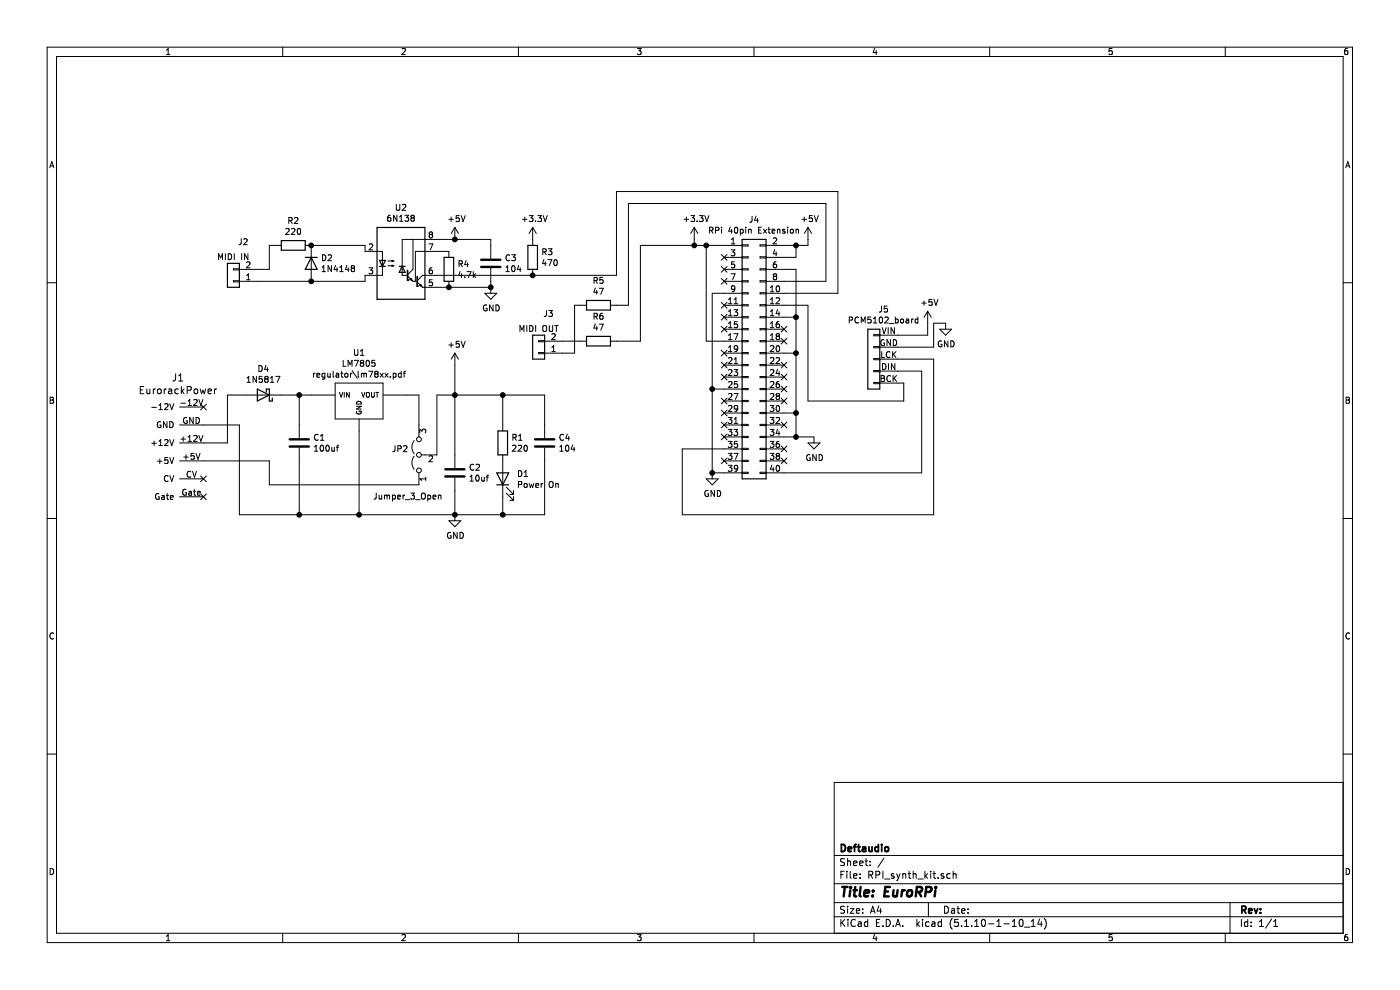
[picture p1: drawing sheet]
<svg xmlns="http://www.w3.org/2000/svg" width="297mm" height="210mm" viewBox="0 0 297 210" stroke-linecap="round" stroke-linejoin="round" font-family="sans-serif">
<path d="M0 0h296.9v210h-296.9z" fill-rule="evenodd" fill="#fff" stroke="#fff" stroke-width=".21"/>
<g fill="none" stroke="#000" stroke-width=".21">
<path d="M10 10h276.9v189.9h-276.9zM12 12h272.9v186h-272.9zM35.3 11.6h.7M35.3 10.6l.4-.3v1.3M60 10v2M85.3 10.4l.5-.1 .2 .3-.8 1h.8M110 10v2M135.2 10.3h.8l-.4 .5 .4 .1v.6l-.2 .1-.6-.1M160 10v2M185.6 10.2l-.4 .9h.9M185.9 10.7v.9M210 10v2"/>
<path d="M235.9 10.3h-.6l-.1 .6 .7-.1v.7l-.1 .1-.6-.1M259.9 10v2M285.9 10.3h-.4l-.2 .3-.1 .7 .3 .3 .4-.1v-.7h-.4l-.3 .2M10.6 35.6l.4-1.3 .4 1.3M10.7 35.2h.6M285.5 35.6l.4-1.3 .5 1.3M285.6 35.2h.6M10 60h2M46.4 55.1v-1.3l.4 .9 .4-.9v1.3M47.8 53.8v1.3M48.4 53.8a.64 .64 0 0 1 .7 .6 .64 .64 0 0 1-.7 .7zM49.5 57h1.3v.3h-1.3z"/>
<path d="M49.5 59.5h1.3v.3h-1.3zM49.7 53.8v1.3M51.2 50.6v.9l-.2 .4h-.3M51.3 53.8v1.3M51.7 50.8l.5-.2 .2 .4-.7 .9h.7M52.3 59.3h.7M52.3 58.4l.4-.3v1.2M52.3 55.7l.5-.2 .2 .4-.7 .9h.7M52.6 53.8v1.3l-.7-1.3v1.3M59.7 52.1h-2.6v5h-6.3M60.6 48.6l.5-.1 .3 .3-.8 .9h.8M61.3 46.8l.6-.1v-.4l-.6-.2v1.3"/>
<path d="M61.6 46.8l.4 .6M61.8 48.6l.5-.1 .3 .3-.8 .9h.8M62.5 46.3l.5-.2 .2 .4-.8 .9h.8M63.2 48.5h.2a.69 .69 0 0 1 .4 .6 .69 .69 0 0 1-.4 .6 .83 .83 0 0 1-.2-1.2zM64.8 52.1h12.7v1.2h3.6v5.1h-3.6v1.3h-26.7M66 52.1v7.6M68.3 57.6h.7M68.3 56.7l.4-.4v1.3M68.4 54a.64 .64 0 0 1 .7 .7 .64 .64 0 0 1-.7 .6zM69.6 54.2l.5-.2 .2 .4-.7 .9h.7M70.3 56.3v1.3l-.7-1.3v1.3M71.2 56.3l-.3 .9h.8"/>
<path d="M71.5 56.8v.8M72.1 56.7l.3-.4v1.3M72.1 57.6h.7M73.6 56.3l-.3 .9h.8M73.9 56.8v.8M74.7 56.9l-.2-.2 .2-.4 .5 .2v.3l-.2 .1M74.7 56.9l-.2 .2v.3l.2 .2h.3l.2-.2v-.4l-.2-.1M74.7 56.9h.3M78.3 56.8h.8l-.5 .5 .4 .1 .1 .4-.3 .3-.5-.2M78.3 51.9l.5-.2 .3 .4-.8 .9h.8M82.3 56.4h1.2M82.3 55.4h1.2"/>
<path d="M82.8 45.7h-.2l-.3 .3-.1 .7 .3 .2 .4-.1v-.4l-.2-.3h-.2l-.3 .3M83.2 56.2l.3 .2-.3 .1zM83.2 55.2l.3 .2-.3 .1zM84.1 43.3v1.1l.2 .2h.4l.1-.2v-1.1M84.2 45.7v1.2l-.7-1.2v1.2M84.8 46l.3-.3v1.2M84.8 46.9h.7M85.3 43.5l.5-.2 .3 .4-.8 .9h.8M85.9 45.7h.8l-.4 .4 .3 .2 .1 .4-.3 .2-.5-.1M86.5 58.5l1.1 1.2h.6M87.2 59l.3 .5-.5-.2zM87.4 46.2h.3"/>
<path d="M87.4 46.2l-.2 .2v.3l.2 .2h.4l.1-.2-.1-.4-.1-.1M87.4 46.2l-.2-.2 .2-.3 .4 .1v.3l-.1 .1M87.6 50.8v6.3l-1.1 1.2M88.5 59.5l1.1-1.1h41.2v-17.8h47v21.6h-15.3M88.5 59.8l1.1 1.1h14.5M91 51.7h.8l-.5 1.3M91.3 49.7l-.3-.2 .3-.3h.2l.3 .2-.3 .3M91.3 49.7l-.3 .3v.2l.3 .3 .3-.1 .2-.2v-.2l-.3-.3M91.3 49.7h.2M91.6 56.8h-.2a.79 .79 0 0 0-.1 1.3l.3-.1 .2-.5-.3-.2h-.2l-.3 .2M91.7 59.3h-.6l-.1 .7 .5-.2 .3 .3v.3l-.3 .2-.5-.1M95.2 46.5h1"/>
<path d="M95.2 54.6v-1.3h-7.1v6.4M95.2 59.7v1.2M95.7 46v1M96.5 48.2v2.6M96.5 48.2l-.8 1.3M96.5 48.2l.8 1.3M97.4 56l.6-.1v-.5l-.6-.1v1.3M97.4 45.7h-.6l-.1 .6 .2-.1 .5 .1v.6l-.2 .1-.5-.1M97.6 57.6l-.3 .9h.8M97.7 56l.4 .6M97.8 45.7l.4 1.3 .5-1.3M97.9 58v.9"/>
<path d="M98.6 58.8v.1M98.9 55.3l-.3 .8h.8M99.1 57.6h.8l-.5 1.3M99.2 55.7v.9M100.4 57.6v1.3M100.5 58.4l.4 .5M100.9 58l-.5 .5M104.1 54.8v-4h-18.8v7.6h1M104.1 56.9v5.3M107.3 57.6h.7M107.3 56.7l.4-.4v1.3M108.1 54.2a.56 .56 0 0 0-.8 .5 .56 .56 0 0 0 .8 .5"/>
<path d="M108.6 54h.7l-.4 .5 .4 .1v.5l-.2 .2-.5-.1M108.7 56.5l.1-.2a.67 .67 0 0 1 .5 .7 .67 .67 0 0 1-.5 .6l-.3-.5zM110.1 56.3l-.3 .9h.7M110.4 56.8v.8M110.8 46.5h1M111.3 46v1M112.3 45.7h.8l-.5 .5 .4 .1 .1 .5-.3 .2-.5-.1M113 48.2l.8 1.3M113 48.2l-.8 1.3M113 48.2v3.9M113 57.1v1.3M113.6 46.9v.1"/>
<path d="M114.1 45.7h.8l-.5 .5 .4 .1v.6l-.1 .1-.6-.1M115.2 53.4l.6-.1v-.4l-.6-.1v1.2M115.2 45.7l.5 1.3 .4-1.3M115.4 55l-.3 .9h.8M115.5 53.4l.4 .6M115.7 55.5v.8M116.2 55.1h.9l-.6 1.2M116.3 52.8h.8l-.4 .5 .3 .1 .1 .4-.3 .2-.5-.1M117.6 55.2l.2-.1a.69 .69 0 0 1 .4 .6 .69 .69 0 0 1-.4 .6l-.3-.4zM126 59.5l.7-.1v-.4l-.7-.2v1.3M126.3 59.5l.4 .6M127.9 58.8h-.6l-.1 .6 .5-.1 .3 .3v.3l-.3 .2-.5-.1"/>
<path d="M145.1 46.5h1M145.6 46v1M146.6 45.7h.8l-.5 .5 .4 .1 .1 .5-.3 .2-.5-.1M147.3 48.2l-.8 1.3M147.3 48.2v3.9M147.3 48.2l.7 1.3M147.9 46.9v.1M148.4 45.7h.8l-.5 .5 .4 .1v.6l-.2 .1-.5-.1M149.5 45.7l.4 1.3 .5-1.3M149.8 52.1v20.3h7.6M150.5 48.9l.6-.1 .2-.2-.1-.3-.7-.1v1.3M150.8 48.9l.5 .6"/>
<path d="M151.8 48.9l.6-.1 .1-.2v-.3l-.7-.1v1.3M153 59.1l1.2 1.2M153 56.5l1.2 1.2M153 54l1.2 1.2M153.1 48.2v.1M153.1 48.6v.9M153.6 59.7h3.8M153.6 57.1h3.8M153.6 54.6h3.8M154.2 54l-1.2 1.2M154.2 59.1l-1.2 1.2M154.2 56.5l-1.2 1.2"/>
<path d="M154.9 48.1l-.3 .9h.8M155.1 53h.8l-.4 .5 .3 .1 .1 .4-.3 .3-.5-.2M155.1 58.1h.8l-.5 1.2M155.2 51.7h.7M155.2 50.8l.3-.3v1.2M155.2 48.6v.9M155.8 55.5h-.6v.6l.4-.1 .3 .3v.3l-.3 .2-.4-.1M155.9 48.3l.2-.1a.67 .67 0 0 1 .4 .6 .67 .67 0 0 1-.4 .7l-.3-.5zM157.1 48.7l.3-.1 .3 .3-.2 .5h-.4M157.1 48.6v1.3M157.4 52.1h-21.5v20.3h-6.4M157.4 57h1.3v.3h-1.3z"/>
<path d="M157.4 59.5h1.3v.3h-1.3zM157.4 51.9h1.3v.3h-1.3zM157.4 54.5h1.3v.2h-1.3zM158.2 48.2v.1M158.2 48.6v.9M158.8 48.8l.5-.1 .1 .8M158.8 48.6v.9M159.5 45.9v.9l-.1 .3-.3 .1M160.4 45.8l-.3 .9h.8M160.7 46.3v.9M160.9 48.8h.5M161.2 57h1.3v.3h-1.3z"/>
<path d="M161.2 59.5h1.3v.3h-1.3zM161.2 51.9h1.3v.3h-1.3zM161.2 54.5h1.3v.2h-1.3zM161.5 48.2h-.6v1.3h.6M162 48.6l.6 .9M162.5 59.7h12.7v-16.5h-41.9v21.6h-3.8M162.5 57.1h6.4v35.6M162.6 48.6l-.6 .9M162.9 48.6h.5M163.1 48.2v1.1l.3 .2M163.8 49l.6-.1-.1-.2-.3-.1-.2 .2v.6h.5M164 50.6l.5-.1 .3 .3-.8 .9h.8"/>
<path d="M164.3 58.6l-.3 .3v.2l.3 .2h.4l.1-.2-.1-.4M164.3 58.6l-.3-.2 .3-.3h.2l.3 .2-.3 .3M164.3 58.6h.2M164.3 52.9l-.3 .9h.8M164.5 58.6l.2 .1M164.7 55.5h-.3a.79 .79 0 0 0-.1 1.3h.4l.1-.5-.3-.3h-.2l-.3 .3M164.7 53.4v.9M164.7 58.7h.1M164.9 48.8l.5-.1 .1 .8M164.9 48.6v.9M166.5 48.7l-.3-.1-.2 .2 .1 .2 .4 .1v.3h-.5M167.1 48.2v.1"/>
<path d="M167.1 48.6v.9M167.7 48.8l.2-.2 .4 .2-.1 .6-.5-.1zM168.9 52.1v2.5h-6.4M168.9 48.8l.4-.1 .1 .8M168.9 48.6v.9M170.1 46.5h1M170.6 46v1M171.4 48.2l-.8 1.3M171.4 48.2v3.9h-8.9M171.4 48.2l.8 1.3M172.3 45.7h-.6v.6l.1-.1 .5 .1v.6l-.2 .1-.4-.1M172.8 45.7l.4 1.3 .4-1.3"/>
<path d="M284.9 60h2M37.3 79.3l-.1 1.3-.5 .2M37.9 79.7l.4-.4v1.5M54.4 79.8v1.3l-.7-1.3v1.3M54.9 77.5a.64 .64 0 0 1 .7 .7 .64 .64 0 0 1-.7 .6zM55.6 79.8h-.6v.6l.1-.1 .5 .1v.6l-.2 .1-.4-.1M56.4 77.5l-.3 .9h.8M56.7 78v.8M58.5 79.8h.9l-.6 1.3M66.5 79.2v.8M66.9 79.2l-.4 .2M67.2 79.6l.6-.1v-.3h-.4l-.2 .2 .1 .6h.5"/>
<path d="M68.9 79.2h-.4l-.2 .2 .1 .6h.5M68.9 79.2v1l-.2 .2h-.3M69.5 79.2l.1 .8 .5-.1M70.1 79.2v.8M70.7 78.7v1.1l.1 .2M71.3 79.2h.5l.1 .8M71.9 79.5l-.6 .2v.3h.6M72.3 79.2h.5M72.5 78.7v1.1l.3 .2M72.8 76.4v1.3h.6M73.3 79.2h.3l.2 .2-.1 .6h-.3l-.3-.2zM73.8 77.7v-1.3l.5 .9 .4-.9v1.3"/>
<path d="M74.4 79.2v.8M74.7 79.2l-.3 .2M74.7 78.6l1.1 1.7M75.2 76.4h.8l-.5 1.3M75.2 74.1v1.1l.2 .2 .4-.1 .1-.1v-1.1M76 78.7v1.1l.2 .2M76.5 75.4h.7M76.5 74.5l.3-.4v1.3M76.7 79.2v.8M76.7 79.3l.3-.1 .2 .2M76.7 77l-.3 .2v.3l.3 .2h.3l.2-.2v-.3l-.3-.2M76.7 77l-.3-.3 .3-.3h.2l.3 .3-.3 .3"/>
<path d="M76.7 77h.2M77.2 79.4l.2-.2h.3v.8M77.2 79.4v.6M77.8 76.6l.2-.2a.69 .69 0 0 1 .4 .7 .69 .69 0 0 1-.4 .6l-.3-.5zM78.2 78.7h.9l-.6 1.3M79.5 76.4h-.6l-.1 .6 .2-.1 .5 .1v.6l-.1 .1-.6-.1M79.7 79.3l-.2-.3 .2-.3 .5 .2v.3l-.2 .1M79.7 79.3l-.2 .2v.3l.2 .2h.4l.1-.2v-.4l-.2-.1M79.7 79.3h.3M80.6 79.2l.7 .8M81.3 79.2l-.7 .8M81.7 79.2l.6 .8"/>
<path d="M82.3 79.2l-.6 .8M82.8 79.9v.1M83.4 79.2h.4l.2 .2-.1 .6h-.5M83.4 79.2v1.2M85.1 78.7v1.3M85.1 79.2h-.3l-.3 .2 .1 .6h.5M85.6 79.2h.4M86 78.7l-.3 .2v1.1M89.3 60.3l.2 .5-.5-.2zM95.2 73.2h1M95.7 72.7v1M96.5 74.9l-.8 1.3"/>
<path d="M96.5 74.9v24.4M96.5 74.9l.8 1.3M97.4 72.4h-.6l-.1 .6 .2-.1 .5 .1v.5l-.2 .2-.5-.2M97.8 72.4l.4 1.3 .5-1.3M102.8 62.2h2.6l-1.3 1.3zM103.2 64.8a.59 .59 0 0 0-.7 .5 .59 .59 0 0 0 .7 .6l.1-.5h-.2M104.6 64.7v1.2l-.7-1.2v1.2M105.2 64.7a.64 .64 0 0 1 .7 .6 .64 .64 0 0 1-.7 .6zM110.3 70.3v-1.3l.4 1 .4-1v1.3M111.8 69v1.3M112.4 69a.64 .64 0 0 1 .7 .7 .64 .64 0 0 1-.7 .6zM113.6 69v1.3"/>
<path d="M114.3 72.2h1.2v.3h-1.2zM114.3 74.8h1.2v.2h-1.2zM115.2 69.2l.2-.2a.44 .44 0 0 1 .6 .5l-.1 .6-.5 .2-.2-.2zM115.5 72.4h8.9M115.9 65.9v.9l-.2 .3h-.3M116.4 65.9h.8l-.4 .5 .3 .1 .1 .4-.3 .2-.5-.1M116.5 69v1.1l.3 .2h.3l.1-.2v-1.1M117.1 70.9l.4-.1 .3 .3-.8 .9h.8M117.1 74.6h.7M117.1 73.7l.3-.4v1.3M117.7 69h.7M118 69v1.3"/>
<path d="M124.4 64.8h-2.5v10.1h-6.4M126 67.1l.7-.1v-.4l-.7-.1v1.2M126.3 68.7l-.3 .9h.8M126.3 61.1l-.3 .9h.8M126.3 67.1l.4 .6M126.6 61.6v.8M126.6 69.2v.8M127.1 68.8h.9l-.6 1.2M127.1 61.1h.9l-.6 1.3M127.8 66.5h-.2a.79 .79 0 0 0-.1 1.2h.3l.2-.5-.3-.3h-.2l-.3 .3M153 66.7l1.2 1.2M153 69.2l1.2 1.2"/>
<path d="M153 64.1l1.2 1.3M153 76.8l1.2 1.3M153 79.4l1.2 1.2M153 74.3l1.2 1.2M153.6 69.8h3.8M153.6 64.8h3.8M153.6 74.9h3.8M153.6 67.3h3.8M153.6 77.5h3.8M153.6 80h3.8M154.2 66.7l-1.2 1.2M154.2 69.2l-1.2 1.2"/>
<path d="M154.2 64.1l-1.2 1.3M154.2 76.8l-1.2 1.3M154.2 79.4l-1.2 1.2M154.2 74.3l-1.2 1.2M154.5 78.5l.5-.1 .3 .3-.8 1h.8M154.5 76l.5-.1 .3 .3-.8 .9h.8M154.5 72h.8M154.5 74.6h.8M154.5 64.4h.8M154.5 63.5l.4-.3v1.2M154.5 66l.4-.3v1.3M154.5 68.6l.4-.4v1.3"/>
<path d="M154.5 71.1l.4-.3v1.2M154.5 73.7l.4-.4v1.3M154.5 67h.8M154.5 69.5h.8M155.7 78.4h.8l-.4 .5 .3 .1 .1 .4-.3 .3-.5-.2M155.7 65.7h.8l-.4 .5 .3 .1 .1 .4-.3 .3-.5-.2M155.7 70.8h.9l-.6 1.2M155.8 77.1h.7M155.8 64.4h.7M155.8 63.5l.3-.3v1.2M155.8 76.2l.3-.3v1.2M155.9 61.2l-.3 .2h-.3l-.1-.2v-.5l.4-.1 .3 .3-.2 .9-.4 .1"/>
<path d="M156.4 68.2h-.6v.6l.4-.1 .3 .3v.3l-.3 .2-.4-.1M156.5 73.9l-.3 .2-.3-.1-.1-.6 .4-.1 .3 .3-.1 .7-.2 .2-.3 .1M157.4 72.2h1.3v.3h-1.3zM157.4 74.8h1.3v.2h-1.3zM157.4 67.2h1.3v.2h-1.3zM157.4 62.2h-6.3v39.4M157.4 62.1h1.3v.2h-1.3zM157.4 64.6h1.3v.3h-1.3zM157.4 69.7h1.3v.3h-1.3zM157.4 77.3h1.3v.3h-1.3zM157.4 79.9h1.3v.2h-1.3zM161.2 72.2h1.3v.3h-1.3z"/>
<path d="M161.2 74.8h1.3v.2h-1.3zM161.2 67.2h1.3v.2h-1.3zM161.2 79.9h1.3v.2h-1.3zM161.2 77.3h1.3v.3h-1.3zM161.2 69.7h1.3v.3h-1.3zM161.2 64.6h1.3v.3h-1.3zM161.2 62.1h1.3v.2h-1.3zM162.5 72.4h3.8M162.5 64.8h8.9v20.3h20.3v-3.8h-5.1M162.5 69.8h3.8M162.5 74.9h6.4M162.5 67.3h6.4"/>
<path d="M162.5 77.5h3.8M162.5 80h3.8M163.4 78.5l.5-.1 .3 .3-.8 1h.8M163.4 76l.5-.1 .3 .3-.8 .9h.8M163.4 72h.8M163.4 73.4l.5-.1 .3 .4-.8 .9h.8M163.4 61.9h.8M163.4 61l.4-.4v1.3M163.4 63.5l.4-.3v1.2M163.4 66l.4-.3v1.3M163.4 68.6l.4-.4v1.3M163.4 71.1l.4-.3v1.2"/>
<path d="M163.4 64.4h.8M163.4 67h.8M163.4 69.5h.8M164.7 76l.4-.1 .3 .3-.8 .9h.8M164.7 63.3l.4-.1 .3 .3-.8 .9h.8M164.8 73.4l.2-.1a.67 .67 0 0 1 .4 .6 .67 .67 0 0 1-.4 .7l-.3-.5zM164.8 60.7l.2-.1a.67 .67 0 0 1 .4 .6 .67 .67 0 0 1-.4 .7l-.3-.5zM164.9 71.3l-.2 .3v.3l.2 .1h.4l.1-.2v-.2l-.3-.3M164.9 71.3l-.2-.2 .2-.3h.2l.3 .2-.3 .3M164.9 71.3h.2M165 65.6l-.3 .9h.7M165 78.3l-.3 .9h.7"/>
<path d="M165.3 68.2l-.5 .2-.1 .4v.6l.6 .1 .1-.2-.1-.5-.4-.1-.2 .3M165.3 66.1v.9M165.3 78.8v.9M165.7 69.2l1.2 1.2M165.7 79.4l1.2 1.2M165.7 76.8l1.2 1.3M165.7 71.8l1.2 1.2M166.9 71.8l-1.2 1.2M166.9 76.8l-1.2 1.3M166.9 79.4l-1.2 1.2M166.9 69.2l-1.2 1.2M180.2 67.9l.6-.1v-.4l-.6-.2v1.3"/>
<path d="M182.1 67.4a.56 .56 0 0 0-.7 .5 .56 .56 0 0 0 .7 .5M182.7 68.5v-1.3l.4 1 .4-1v1.3M184.8 67.2h-.6l-.1 .7 .2-.2 .5 .2v.5l-.2 .1-.5-.1M185.3 67.6l.4-.4v1.3M185.3 68.5h.7M185.4 71h1.2v.2h-1.2zM185.4 73.5h1.2v.3h-1.2zM185.4 76.1h1.2v.2h-1.2zM185.4 78.6h1.2v.2h-1.2zM186.6 67.4l.2-.2a.69 .69 0 0 1 .4 .7 .69 .69 0 0 1-.4 .6l-.3-.5zM186.6 76.2h11.5v33h-53.4v-14h12.7M186.6 78.7h8.9v21.6h-33"/>
<path d="M186.9 79.7h.5l.2 .2-.2 .4 .3 .2-.2 .4h-.6zM187 64.9v.9l-.2 .4h-.3M187 74.6v1.3h.7M187.1 69.5l.5 1.3 .4-1.3M187.2 77.1a.64 .64 0 0 1 .8 .7 .64 .64 0 0 1-.8 .6zM187.6 72.1a.59 .59 0 0 0-.8 .6 .59 .59 0 0 0 .8 .6v-.5h-.2M187.7 67.4l.5-.2 .2 .4-.7 .9h.7M188.2 64.9h-.6v.6l.4-.1 .3 .3v.3l-.3 .2-.4-.1M188.4 69.5v1.3M188.5 77.1v1.3M188.7 68.6h.9M188.8 74.7a.56 .56 0 0 0-.8 .5 .56 .56 0 0 0 .8 .5"/>
<path d="M188.9 72v1.3l-.7-1.3v1.3M188.9 79.8a.56 .56 0 0 0-.8 .5 .56 .56 0 0 0 .8 .5M189.4 74.6v1.3M189.5 79.7v1.2M189.5 72a.64 .64 0 0 1 .7 .7 .64 .64 0 0 1-.7 .6zM189.5 75.1l.6 .8M189.7 69.5v1.3l-.7-1.3v1.3M189.8 77.1v1.3l-.7-1.3v1.3M189.9 67.7h.4l.3 .2-.2 .6h-.5M189.9 67.2v1.3M190.1 74.6l-.7 .7M190.2 79.7l-.7 .7"/>
<path d="M191.2 67.7l.4 .1v.7h-.3l-.3-.2zM192.3 67.7h.4l.1 .8M192.8 68l-.6 .2 .1 .3h.5M193.4 67.7v.8M193.8 67.7l-.4 .2M194.7 67.7h-.3l-.3 .2 .1 .6h.5M194.7 67.2v1.3M195.5 64.3h1M196 63.8v1M196.8 66l-.8 1.3M196.8 66v5.1h-10.2M196.8 66l.8 1.3"/>
<path d="M197.7 63.5h-.6v.6l.1-.1 .5 .1v.6l-.2 .1-.4-.1M198.1 63.5l.5 1.3 .4-1.3M199.3 69.8h2.6l-1.3 1.3zM199.7 72.4a.59 .59 0 0 0-.7 .5 .59 .59 0 0 0 .7 .6l.1-.5h-.2M200.6 69.8v-1.2h-2.5v5h-11.5M201.1 72.3v1.3l-.7-1.3v1.3M201.7 72.3a.64 .64 0 0 1 .7 .6 .64 .64 0 0 1-.7 .7zM10.6 84.3h.5l.2 .2-.2 .4 .3 .2-.3 .5h-.5zM10.6 84.9h.5M29.8 82.7h.5M30.5 82h-.7v1.5h.7M31.2 82.5v.9l.4 .1 .2-.1"/>
<path d="M31.8 82.5v1M32.2 94h1M32.2 86.4h1M32.5 82.5v1M32.7 93.5v1M33 82.5l-.5 .3M33.4 97.8h1M33.5 82.6l.2-.1 .4 .1 .1 .6-.1 .2-.4 .1-.2-.1zM33.7 93.6l.4-.4v1.3M33.7 94.5h.8M33.7 86l.4-.4v1.3M33.7 86.9h.8"/>
<path d="M33.9 97.4v.9M34.1 89.5a.59 .59 0 0 0-.7 .6 .59 .59 0 0 0 .7 .6l.1-.5h-.3M34.8 82.5v1M34.9 93.4l.5-.2 .3 .4-.8 .9h.8M34.9 85.8l.5-.2 .3 .4-.8 .9h.8M35.3 82.5l-.5 .3M35.4 89.4v1.3l-.7-1.3v1.3M35.6 97.1h-.6l-.1 .6 .2-.2 .5 .2v.5l-.2 .1-.5-.1M35.8 82.6h.6v.9M36 93.2l.4 1.3 .5-1.3M36 97.1l.4 1.2 .5-1.2M36 85.6l.4 1.3 .5-1.3"/>
<path d="M36 89.4a.64 .64 0 0 1 .7 .7 .64 .64 0 0 1-.7 .6zM36.4 82.9h-.5l-.2 .2 .2 .4 .5-.1M37.8 82.6l-.4-.1-.3 .3 .2 .6h.5M37.9 80.8h.9M38.1 97.8h19v5h31.8v-2.5M38.1 90.1h12.7v19.1h64.7v-14.2M38.1 86.3h5.1M38.4 85.5h1M38.4 93.1h1M38.5 82v1.5M38.6 82.9l.5 .6M38.9 92.7v.9"/>
<path d="M39 97h.9M39.1 82.5l-.6 .6M39.5 96.5v.9M39.6 88.6a.59 .59 0 0 0-.7 .6 .59 .59 0 0 0 .7 .6l.1-.5h-.2M39.7 82.8l.7-.1 .2-.2-.1-.4-.8-.1v1.5M39.9 93.6h.7M39.9 85.1l.3-.4v1.3M39.9 92.7l.3-.3v1.2M39.9 86h.7M40.8 100l.5 1.2 .4-1.2M41 88.5v1.3l-.8-1.3v1.3M41.1 92.5l.5-.1 .2 .3-.8 .9h.8"/>
<path d="M41.1 84.9l.5-.2 .2 .4-.8 .9h.8M41.2 96.2h-.6l-.1 .6 .2-.2 .4 .1 .1 .6-.2 .1-.5-.1M41.2 82.6l.2-.1 .5 .1 .1 .6-.2 .2-.4 .1-.2-.1zM41.6 96.2l.4 1.2 .4-1.2M41.6 88.5a.64 .64 0 0 1 .7 .7 .64 .64 0 0 1-.7 .6zM42.2 92.4l.4 1.2 .4-1.2M42.2 84.7l.4 1.3 .4-1.3M42.5 82.5l.3 1 .2-.7 .3 .7 .3-1M42.6 85.7l1.2 1.2M43.8 85.7l-1.2 1.2M44.1 83l.8-.1-.1-.3-.4-.1-.3 .2 .1 .7h.6M45.5 82.5v1"/>
<path d="M45.9 82.5l-.4 .3M52.4 81.1h.7M52.4 80.2l.4-.4v1.3M56.4 80.4l-.3 .2v.3l.3 .2h.4l.1-.2-.1-.4-.2-.1M56.4 80.4l-.3-.3 .3-.3 .4 .2v.3l-.2 .1M56.4 80.4h.2M57.4 81.1h.7M57.4 80.2l.3-.4v1.3M63.5 83.8v9.1M63.5 95v14.2M66.7 95.7h.7M66.7 94.8l.4-.4v1.3"/>
<path d="M67.5 92.3a.56 .56 0 0 0-.8 .5 .56 .56 0 0 0 .8 .5M68 93.4h.7M68 92.5l.4-.4v1.3M68 94.6l.2-.2a.67 .67 0 0 1 .5 .7 .67 .67 0 0 1-.5 .6l-.3-.5zM69.2 94.6l.2-.2a.67 .67 0 0 1 .5 .7 .67 .67 0 0 1-.5 .6l-.3-.5zM70.4 94.9v.8l.5-.1M70.9 94.9v.8M71.1 81.3h10.2v7.6h-10.2zM71.1 83.8h-22.9v10.2h-10.1M71.4 94.9h.4M71.8 94.4l-.3 .2v1.1M72 83.2l.4 1.1 .3-1.1"/>
<path d="M73 83.2v1.1M74.1 83.2v1.1l-.6-1.1v1.1M75.6 86.2h1l-1 .6h1M75.7 87.3a.46 .46 0 0 0 .4 .5 .46 .46 0 0 0 .4-.6h-.3v.2M75.7 85.2a.54 .54 0 0 1 .7 0 .54 .54 0 0 1 .2 .5h-1zM76.2 88.9v20.3M76.7 83.2l.4 1.1 .3-1.1M77.8 83.4l.1-.2 .4 .2 .1 .5-.2 .3-.3 .1-.1-.2zM78.8 83.2v.9l.2 .2 .4-.2v-.9M79.7 83.2h.6M80 83.2v1.1M81.3 83.8h7.6v8.9"/>
<path d="M83.8 94.5v1l-.2 .3h-.3M84.4 95.2l.7-.1v-.4l-.7-.2v1.3M85.6 94.7l.5-.2 .2 .4-.7 .9h.7M87.9 96.7a2.26 2.26 0 0 0 0 2.8M87.9 93.4a2.26 2.26 0 0 0 0 2.8M89.1 91.8v-.8l.4 .5 .2-.4 .4-.1 .2 .3-.1 .5M91 96.8l.5-.1 .3 .3-.8 .9h.8M100.5 98.6a.56 .56 0 0 0-.8 .5 .56 .56 0 0 0 .8 .5M101 98.6l.5-.1 .2 .3-.8 .9h.8M106.7 83.8v7.6M106.7 96.5v12.7M108.7 94.6l.5-.2 .2 .4-.7 .9h.7"/>
<path d="M108.8 92.8l.7-.1v-.4l-.7-.2v1.3M109.1 92.8l.4 .6M109.9 94.6l.5-.2 .3 .4-.8 .9h.8M110 99.8a.64 .64 0 0 1 .7 .7 .64 .64 0 0 1-.7 .6zM110 93.4h.7M110 92.5l.4-.4v1.3M111.3 94.6l.2-.2a.69 .69 0 0 1 .4 .7 .69 .69 0 0 1-.4 .6l-.4-.5zM115.5 92.9v-9.1h-22.8v12.7h-3.3M118.8 95.7h.7M118.8 94.8l.3-.4v1.3M119.6 92.3a.56 .56 0 0 0-.8 .5 .56 .56 0 0 0 .8 .5M120.1 94.6l.2-.2a.67 .67 0 0 1 .4 .7 .67 .67 0 0 1-.4 .6l-.3-.5z"/>
<path d="M120.3 92.1l-.3 .9h.8M120.6 92.6v.8M121.5 94.4l-.3 .9h.8M121.8 94.9v.8M151.1 82.5h6.3M153 84.5l1.2 1.2M153 87l1.2 1.2M153 89.5l1.2 1.3M153 92.1l1.2 1.2M153 97.2l1.2 1.2M153.6 97.8h3.8M153.6 90.1h3.8"/>
<path d="M153.6 85.1h3.8M153.6 87.6h3.8M153.6 92.7h3.8M154.2 84.5l-1.2 1.2M154.2 87l-1.2 1.2M154.2 89.5l-1.2 1.3M154.2 92.1l-1.2 1.2M154.2 97.2l-1.2 1.2M154.5 91.1h.8l-.5 .5 .4 .1v.5l-.2 .2-.5-.2M154.5 93.6h.8l-.5 .5 .4 .1v.6l-.2 .1-.5-.1M154.5 96.2h.8l-.5 .4 .4 .2v.5l-.2 .1-.5-.1M154.5 98.7h.8l-.5 .5 .4 .1v.5l-.2 .2-.5-.2"/>
<path d="M154.5 88.5h.8l-.5 .5 .4 .2v.5l-.2 .1-.5-.1M154.5 81.1l.5-.2 .3 .4-.8 .9h.8M154.5 86.1l.5-.1 .3 .4-.8 .9h.8M154.5 83.6l.5-.1 .3 .3-.8 .9h.8M155.7 91.1h.8l-.4 .5 .3 .1 .1 .4-.3 .3-.5-.2M155.7 96.2h.9l-.6 1.2M155.7 83.5h.9l-.6 1.2M155.8 89.8h.7M155.8 88.9l.3-.4v1.3M156.4 93.6h-.6v.6l.4-.1 .3 .3v.3l-.3 .2-.4-.1M156.4 80.9h-.6v.6l.4-.1 .3 .3v.3l-.3 .2-.4-.1M156.5 86.6l-.3 .2-.3-.1-.1-.6 .4-.1 .3 .3-.1 .7-.2 .2-.3 .1"/>
<path d="M156.5 99.3l-.3 .2-.3-.1-.1-.6 .4-.1 .3 .3-.1 .7-.2 .2-.3 .1M157.4 82.4h1.3v.3h-1.3zM157.4 84.9h1.3v.3h-1.3zM157.4 87.5h1.3v.2h-1.3zM157.4 90h1.3v.3h-1.3zM157.4 92.6h1.3v.2h-1.3zM157.4 95.1h1.3v.3h-1.3zM157.4 97.6h1.3v.3h-1.3zM161.2 82.4h1.3v.3h-1.3zM161.2 84.9h1.3v.3h-1.3zM161.2 87.5h1.3v.2h-1.3zM161.2 90h1.3v.3h-1.3z"/>
<path d="M161.2 92.6h1.3v.2h-1.3zM161.2 95.1h1.3v.3h-1.3zM161.2 97.6h1.3v.3h-1.3zM162.5 95.2h3.8M162.5 97.8h3.8M162.5 90.1h3.8M162.5 82.5h3.8M162.5 92.7h10.2v1.3M162.5 85.1h3.8M162.5 87.6h6.4M163.4 93.6h.8l-.5 .5 .4 .1v.6l-.2 .1-.5-.1M163.4 91.1h.8l-.5 .5 .4 .1v.5l-.2 .2-.5-.2"/>
<path d="M163.4 96.2h.8l-.5 .4 .4 .2v.5l-.2 .1-.5-.1M163.4 86h.8l-.5 .5 .4 .1v.6l-.2 .1-.5-.1M163.4 88.5h.8l-.5 .5 .4 .2v.5l-.2 .1-.5-.1M163.4 81.1l.5-.2 .3 .4-.8 .9h.8M163.4 83.6l.5-.1 .3 .3-.8 .9h.8M163.7 98.7l-.3 .8h.8M164 99.1v.9M164.7 88.7l.4-.2 .3 .4-.8 .9h.8M164.8 86.1l.2-.1a.67 .67 0 0 1 .4 .6 .67 .67 0 0 1-.4 .7l-.3-.5zM164.8 98.8l.2-.1a.67 .67 0 0 1 .4 .6 .67 .67 0 0 1-.4 .7l-.3-.5zM164.9 96.7l-.2 .3v.3l.2 .1h.4l.1-.2v-.2l-.3-.3M164.9 84l-.2-.2 .2-.3h.2l.3 .2-.3 .3"/>
<path d="M164.9 96.7l-.2-.2 .2-.3h.2l.3 .2-.3 .3M164.9 84l-.2 .3v.3l.2 .1h.4l.1-.2v-.2l-.3-.3M164.9 84h.2M164.9 96.7h.2M165 91l-.3 .9h.7M165.3 93.6l-.5 .2-.1 .4v.6h.6l.1-.1-.1-.5-.4-.1-.2 .3M165.3 80.9l-.5 .2-.1 .4v.6h.6l.1-.1-.1-.5-.4-.1-.2 .3M165.3 91.5v.9M165.7 97.2l1.2 1.2M165.7 94.6l1.2 1.2M165.7 81.9l1.2 1.2M165.7 89.5l1.2 1.3"/>
<path d="M165.7 84.5l1.2 1.2M166.9 84.5l-1.2 1.2M166.9 97.2l-1.2 1.2M166.9 94.6l-1.2 1.2M166.9 89.5l-1.2 1.3M166.9 81.9l-1.2 1.2M171.4 94h2.5l-1.2 1.2zM171.8 96.5a.59 .59 0 0 0-.7 .6 .59 .59 0 0 0 .7 .5l.1-.4h-.3M173.2 96.4v1.3l-.8-1.3v1.3M173.8 96.4a.64 .64 0 0 1 .7 .7 .64 .64 0 0 1-.7 .6zM185.4 81.1h1.2v.3h-1.2zM186.9 80.3h.5"/>
<path d="M189.7 80.2l.5 .7M285.6 84.3h.4l.3 .2-.3 .4 .3 .2-.2 .5h-.5zM285.6 84.9h.4M10 110h2M33.7 104.7a.57 .57 0 0 0-.7 .6 .57 .57 0 0 0 .8 .5v-.4h-.3M34.3 105.2h.5l.1 .7M34.9 105.4l-.6 .2v.3h.6M35.3 105.1h.5M35.5 104.7v1.1l.3 .1M35.7 101a.56 .56 0 0 0-.8 .5 .56 .56 0 0 0 .8 .5M36 100.9l.4 1.2 .5-1.2M36.1 105.5l.6-.1v-.2l-.4-.1-.2 .2 .1 .6h.5"/>
<path d="M38.1 101.6h5.1M38.1 105.4h5.1M39.5 103.9a.59 .59 0 0 0-.8 .5 .59 .59 0 0 0 .8 .6v-.5h-.2M40.1 104.3h.5v.8M40.5 100.1a.56 .56 0 0 0-.8 .1 .56 .56 0 0 0 0 .7l.4 .3 .4-.1M40.6 104.5l-.6 .2 .1 .3h.5M41 104.2h.5M41.2 103.8v1.1l.3 .2M41.9 104.6l.6-.1-.1-.2-.3-.1-.2 .2 .1 .6h.4M42.6 101l1.2 1.2M42.6 104.8l1.2 1.2M43.8 101l-1.2 1.2"/>
<path d="M43.8 104.8l-1.2 1.2M79.8 104.6v1.1l-.5 .2M80.4 105l.1 .8 .5-.1M81 105v.9M81.6 105.2l.3-.2 .2 .2M81.6 105v.9M82.1 105.2l.2-.2 .3 .1 .1 .8M82.1 105.2v.7M83.3 105.1l.3-.1 .3 .3-.2 .5h-.4M83.3 105v1.3M84.4 105.4l.6-.1-.1-.2-.4-.1-.1 .2v.6h.5M85.5 105v.9"/>
<path d="M85.9 105l-.4 .3M86 106h.9M87.2 104.6h.7l-.4 .5 .4 .1v.5l-.2 .2-.5-.2M88.2 106h.9M89.4 104.8l.3-.2a.44 .44 0 0 1 .5 .4v.7l-.5 .2-.3-.2zM90.3 101.2v.7M90.3 101.6h-1.2l.3 .3M90.8 105.1l.3-.1 .3 .3-.2 .5h-.4M90.8 105v1.3M91.8 105.4l.7-.1-.1-.2-.4-.1-.2 .2 .1 .6h.5M93 105.2l.5-.1v.8M93 105v.9"/>
<path d="M95.2 110.5h2.6l-1.3 1.2zM95.6 113a.59 .59 0 0 0-.7 .6 .59 .59 0 0 0 .7 .5l.1-.4h-.2M96.5 101.3v9.2M97 112.9v1.3l-.8-1.3v1.3M97.6 112.9a.64 .64 0 0 1 .7 .7 .64 .64 0 0 1-.7 .6zM99.7 102.1h.7M99.7 101.1l.4-.3v1.3M101 100.9l.2-.1a.67 .67 0 0 1 .5 .6 .67 .67 0 0 1-.5 .7l-.3-.5zM102.2 101.2l.1 .8 .4-.1M102.7 101.2v.9M103.1 101.2h.5M103.6 100.8l-.3 .2v1.1"/>
<path d="M107.4 104.6l1.5 1.5M107.4 103.4l1.5 1.5M108.2 106.1h.7M108.2 104.9h.7M108.9 104.1v.8M108.9 105.4v.7M110 102.8l.6-.1v-.4l-.6-.2v1.3M111.2 101.1h.7M111.2 100.2l.4-.4v1.3M111.3 102.6h.3l.3 .2-.2 .6h-.3l-.2-.2zM112.3 102.6l.2 .8 .2-.6 .3 .6 .2-.8M113.7 103l.6-.1-.1-.3h-.4l-.1 .1v.7h.5"/>
<path d="M114.8 102.6v.8M115.2 102.6l-.4 .2M116.6 102.3l.2-.2a.44 .44 0 0 1 .5 .5v.6l-.5 .2-.2-.2zM117.9 102.7l.5-.1v.8M117.9 102.6v.8M149.8 101.6h2.6l-1.3 1.2zM150.2 104.1a.59 .59 0 0 0-.7 .6 .59 .59 0 0 0 .7 .6l.1-.5h-.2M151.1 100.3h6.3M151.6 104v1.3l-.8-1.3v1.3M152.2 104a.64 .64 0 0 1 .7 .7 .64 .64 0 0 1-.7 .6zM157.4 100.2h1.3v.2h-1.3zM161.2 100.2h1.3v.2h-1.3z"/>
<path d="M284.9 110h2M11.4 134.4a.58 .58 0 0 0-.8 .5 .58 .58 0 0 0 .8 .5M286.3 134.4a.58 .58 0 0 0-.8 .5 .58 .58 0 0 0 .8 .5M10 160h2M284.9 160h2M284.9 166h-107.9v32M10.6 184.2a.65 .65 0 0 1 .8 .7 .65 .65 0 0 1-.8 .6zM35.3 198.6l.4-.4v1.3M35.3 199.5h.7M60 198v1.9M85.3 198.3l.5-.1 .2 .4-.8 .9h.8M110 198v1.9"/>
<path d="M135.2 198.2h.8l-.4 .5 .4 .2v.5l-.2 .1-.6-.1M160 198v1.9M177 194.5h107.9M177 191.5h107.9M177 187.5h107.9M177 181.5h107.9M178.4 185.5h.5M178.4 195v1.5M178.6 195.7l.6 .8M179.1 184.8h-.7v1.5M179.2 192.3l-.6-.1-.3 .3 .1 .4 .7 .3v.4l-.2 .1h-.6M179.2 182.2l-.6-.1-.3 .3 .1 .4 .7 .3v.4l-.2 .1-.6-.1"/>
<path d="M179.2 195l-.8 .9M179.7 184.8v.2M179.7 185.3v1M179.8 182.1v1.5M179.8 192.2v.2M179.8 192.7v1M179.8 182.8l.2-.2 .4 .1v.9M179.9 195v.2M179.9 195.5v1M180.4 192.7h.8l-.8 1h.8M180.4 184.8v1.3l.2 .2M181.1 185.8l.7-.1-.1-.3-.4-.1-.2 .2 .1 .7h.5"/>
<path d="M181.1 183.1l.7-.1-.1-.3-.4-.1-.2 .2 .1 .7h.5M181.4 195.2a.59 .59 0 0 0-.7 0 .59 .59 0 0 0-.2 .7 .56 .56 0 0 0 .3 .5 .56 .56 0 0 0 .6 0M181.7 193.2l.7-.1-.1-.3-.4-.1-.2 .2v.8h.6M182.1 195.6h.6v.9M182.4 183.1l.7-.1-.1-.3-.4-.1-.2 .2 .1 .7h.5M182.5 186.2v.1M182.5 185.4v.1M182.7 195.9l-.5 .1-.2 .2 .2 .3 .5-.1M183 192.8v.1M183 193.6v.1M183.5 182.6h.6M183.7 182.1v1.3l.4 .2"/>
<path d="M184.1 195.6l-.5-.1-.2 .3v.6l.2 .1 .5-.1M184.1 195v1.5M184.3 185.6l.7-.1 .1-.5-.2-.2h-.6v1.5M184.6 183.5v.1M184.6 182.7v.1M184.7 193.7l.4-1.5 .6 1.5M184.7 185.6l.4 .7M184.8 193.3h.7M185.6 198.2l-.4 .9h.9M185.8 185.6l.7-.1 .1-.5-.2-.2h-.6v1.5M185.9 198.7v.8M185.9 195.7h.5"/>
<path d="M186.4 192.2l-.3 1h.9M186.6 195h-.7v1.5h.7M186.8 192.7v1M187.3 196.4v.1M187.3 184.8v1.5M187.5 182l-1.3 2M187.7 186.5h1.1M188 195a.76 .76 0 0 1 .9 .8 .76 .76 0 0 1-.9 .7zM189.5 196.4v.1M189.6 185.4l-.3-.1-.2 .2 .1 .3 .4 .1v.3h-.5M190 196.5l.5-1.5 .5 1.5M190.1 196.1h.8"/>
<path d="M190.2 185.3l.4 1M190.6 186.3l-.4 .5M190.9 185.3l-.3 1M191.5 196.4v.1M191.5 185.3v1M191.5 185.4l.2-.1 .4 .1 .1 .9M192.6 185.3h.6M192.9 184.8v1.3l.3 .2M193.7 185.4l.2-.1 .4 .1 .1 .9M193.7 184.8v1.5M194.5 195v1.5M194.6 196l.5 .5"/>
<path d="M194.7 186.5h1.2M195.1 195.5l-.6 .6M195.7 195v.2M195.7 195.5v1M196.2 184.8v1.5M196.4 185.8l.4 .5M196.8 185.3l-.6 .6M197 191.5v3M197.1 195.6l-.5-.1-.2 .3v.6l.2 .1 .5-.1M197.4 184.8v.2M197.4 185.3v1M197.7 195.6h.6v.9"/>
<path d="M197.9 185.3h.6M198.1 184.8v1.3l.4 .2M198.3 195.9l-.7 .3 .3 .3 .4-.1M199 186.2v.1M199.7 195.6l-.4-.1-.3 .3 .1 .6 .2 .1 .4-.1M199.7 195v1.5M200.2 185.4l-.4-.1-.2 .2 .1 .3 .5 .1v.3h-.6M200.4 192.2a.75 .75 0 0 1 .8 .8 .75 .75 0 0 1-.8 .7zM201.6 185.4l-.5-.1-.2 .3v.6l.2 .1 .5-.1M201.9 192.8h.5l.1 .9M202 194.8a1.71 1.71 0 0 0 0 2.3M202.2 185.4l.2-.1 .4 .1v.9"/>
<path d="M202.2 184.8v1.5M202.5 193.1l-.5 .1-.2 .2 .2 .3h.5M203 192.7h.6M203.2 192.2v1.3l.4 .2M203.3 195h-.7l-.1 .7h.7l.2 .2-.1 .5-.2 .1-.6-.1M204 196.4v.1M204 193.2l.7-.1-.1-.3-.4-.1-.2 .2 .1 .8h.5M204.6 196.5h.9M204.6 195.5l.5-.5v1.5M205.4 193.6v.1M205.4 192.8v.1M206.1 196.4v.1"/>
<path d="M206.8 196.5h.8M206.8 195.5l.4-.5v1.5M208.4 195.1l.2-.1a.8 .8 0 0 1 .5 .8 .8 .8 0 0 1-.5 .7 1 1 0 0 1-.2-1.4zM209.7 196h1.1M210 198v1.9M211.5 196.5h.8M211.5 195.5l.4-.5v1.5M213 196h1.1M214.8 196.5h.8M214.8 195.5l.4-.5v1.5M216.3 195.2l.4-.2a.86 .86 0 0 1-.1 1.5l-.3-.1-.1-.4zM217.3 196.7h1.2"/>
<path d="M218.8 196.5h.8M218.8 195.5l.4-.5v1.5M220.5 194.9l-.3 1.1h.9M220.9 195.5v1M221.5 194.8a1.71 1.71 0 0 1 0 2.3M235.9 198.2h-.6l-.1 .7 .7-.1v.6l-.1 .1-.6-.1M259.9 198v1.9M260.9 191.5v6.5M263.4 195v1.5M264.7 195.6l-.4-.1-.3 .3 .1 .6h.6M264.7 195v1.5M265.4 196.4v.1"/>
<path d="M265.4 195.6v.1M267.2 196.5h.9M267.2 195.5l.4-.5v1.5M269.8 194.9l-1.3 2M270.2 196.5h.9M270.2 195.5l.4-.5v1.5M285.6 184.2a.65 .65 0 0 1 .7 .7 .65 .65 0 0 1-.7 .6zM285.9 198.2l-.4 .1-.2 .3-.1 .7 .3 .2 .4-.1v-.6l-.4-.1-.3 .3"/>
<circle cx="88.9" cy="96.5" r=".51"/>
<circle cx="88.9" cy="99.8" r=".51"/>
<circle cx="88.9" cy="93.2" r=".51"/>
</g>
<g fill="none" stroke="#000" stroke-width=".38">
<path d="M178.5 179.1a.76 .76 0 0 1 .9 .8 .76 .76 0 0 1-.9 .7zM181.1 179.6h.5M181.6 179.1l-.3 .3v1.2M181.9 179.6h.6M182.1 179.1v1.3l.4 .2M183 179.7h.6v.9M183.6 180l-.5 .1-.2 .2 .2 .3 .5-.1M184.4 179.6v.9l.4 .1 .2-.1M185 179.6v1M186.3 179.7l-.4-.1-.3 .3 .1 .6 .2 .1 .4-.1M186.3 179.1v1.5M187 179.1v.2"/>
<path d="M187 179.6v1M187.8 179.8l.2-.2 .4 .2v.7l-.2 .1-.4-.1zM179.9 180.1l.7-.1v-.3l-.5-.1-.2 .2 .1 .7h.6M263.5 193l.7-.1 .1-.2-.1-.3-.2-.2h-.5v1.5M263.8 193l.5 .7M264.9 193.2l.7-.1-.1-.3-.4-.1-.2 .2 .1 .8h.5M266.1 192.7l.4 1 .3-1M267.4 193.6v.1M267.4 192.8v.1"/>
</g>
<g fill="none" stroke="#000" stroke-width=".51">
<path d="M102.1 56.6h4M102.1 55.1h4M61.5 94.7h4M61.5 93.2h4M94.5 99.5h4M113.5 94.7h4.1M113.5 93.2h4.1M94.5 101.1h4M178.7 188.1h1.1M179.2 188.1l-.2 2M180.4 188.8l-.2 1.3M180.5 188.1l-.1 .2"/>
<path d="M180.5 188.1l.1 .1-.2 .1M181.1 188.8h.7M181.4 188.1l-.2 1.8 .1 .1 .4 .1M182.6 188.1l-.2 1.8 .2 .2M183.4 189.5l1-.2-.1-.4h-.8l-.2 1 .3 .2 .6-.1M185.1 190v.1M185.2 188.9l.1 .1-.1 .1M185.2 188.9v.2M187.7 189.1h.7M188.8 188.1h-1l-.2 2h.9M189.6 188.8l-.1 1.2 .5 .1 .3-.1M190.4 188.8l-.2 1.3"/>
<path d="M191.4 188.8l-.2 1.3M191.9 188.8l-.3 .1-.3 .3M192.6 189l.3-.2 .5 .2v.8l-.2 .2a.49 .49 0 0 1-.8-.2zM194.4 189.2l1-.1 .2-.3v-.5l-.3-.2h-.8l-.2 2M194.9 189.2l.5 .9M196.4 189.2l1-.1 .2-.3v-.5l-.3-.2h-.8l-.2 2M198.5 188.8l-.2 1.3M198.5 188.1v.2M198.5 188.1l.1 .1-.1 .1"/>
</g>
<g fill="none" stroke="#000" stroke-width=".25">
<path d="M48.2 55.9h2.6v5h-2.6zM59.7 51h5.1v2.1h-5.1zM64.8 54.6h2.5M66 54.6l1.3 2.5h-2.5zM80 48.2h10.1v15.3h-10.1zM80.5 56.5h1.3M80.5 55.2h1.3l-.7 1.3zM84.7 56.5h1.3M85.3 56.5l.7 1.3h-1.3zM94.2 54.6h2v5.1h-2zM112 52.1h2v5h-2zM157.4 50.8h5.1v50.8h-5.1z"/>
<path d="M113 71.1h2.5v5.1h-2.5zM124.4 63.7h5.1v2.1h-5.1zM124.4 71.4h5.1v2h-5.1zM184.1 69.8h2.5v12.7h-2.5zM54.6 82.5l2.5 1.3-2.5 1.3zM56.5 83.2v-.7h.6v2.6h.7v-.7M105.6 91.4h2.1v5.1h-2.1zM105.4 102.8h2.5M105.4 100.3h2.5l-1.2 2.5z"/>
</g>
<path d="M86.5 57.4v2M88.5 58.7v2" fill="none" stroke="#000" stroke-width=".36"/>
<g fill="#000">
<circle cx="86.5" cy="59.4" r=".18"/>
<circle cx="88.5" cy="60.7" r=".18"/>
</g>
<g fill="#000" stroke="#000" stroke-width=".21">
<circle cx="66" cy="52.1" r=".51"/>
<circle cx="66" cy="59.7" r=".51"/>
<circle cx="96.5" cy="50.8" r=".51"/>
<circle cx="113" cy="58.4" r=".51"/>
<circle cx="147.3" cy="52.1" r=".51"/>
<circle cx="149.8" cy="52.1" r=".51"/>
<circle cx="168.9" cy="52.1" r=".51"/>
<circle cx="95.2" cy="60.9" r=".51"/>
<circle cx="104.1" cy="60.9" r=".51"/>
<circle cx="168.9" cy="74.9" r=".51"/>
<circle cx="168.9" cy="67.3" r=".51"/>
<circle cx="63.5" cy="83.8" r=".51"/>
<circle cx="96.5" cy="83.8" r=".51"/>
<circle cx="106.7" cy="83.8" r=".51"/>
<circle cx="151.1" cy="82.5" r=".51"/>
<circle cx="168.9" cy="92.7" r=".51"/>
<circle cx="168.9" cy="87.6" r=".51"/>
<circle cx="63.5" cy="109.2" r=".51"/>
<circle cx="76.2" cy="109.2" r=".51"/>
<circle cx="96.5" cy="109.2" r=".51"/>
<circle cx="106.7" cy="109.2" r=".51"/>
<circle cx="151.1" cy="100.3" r=".51"/>
</g>
</svg>
